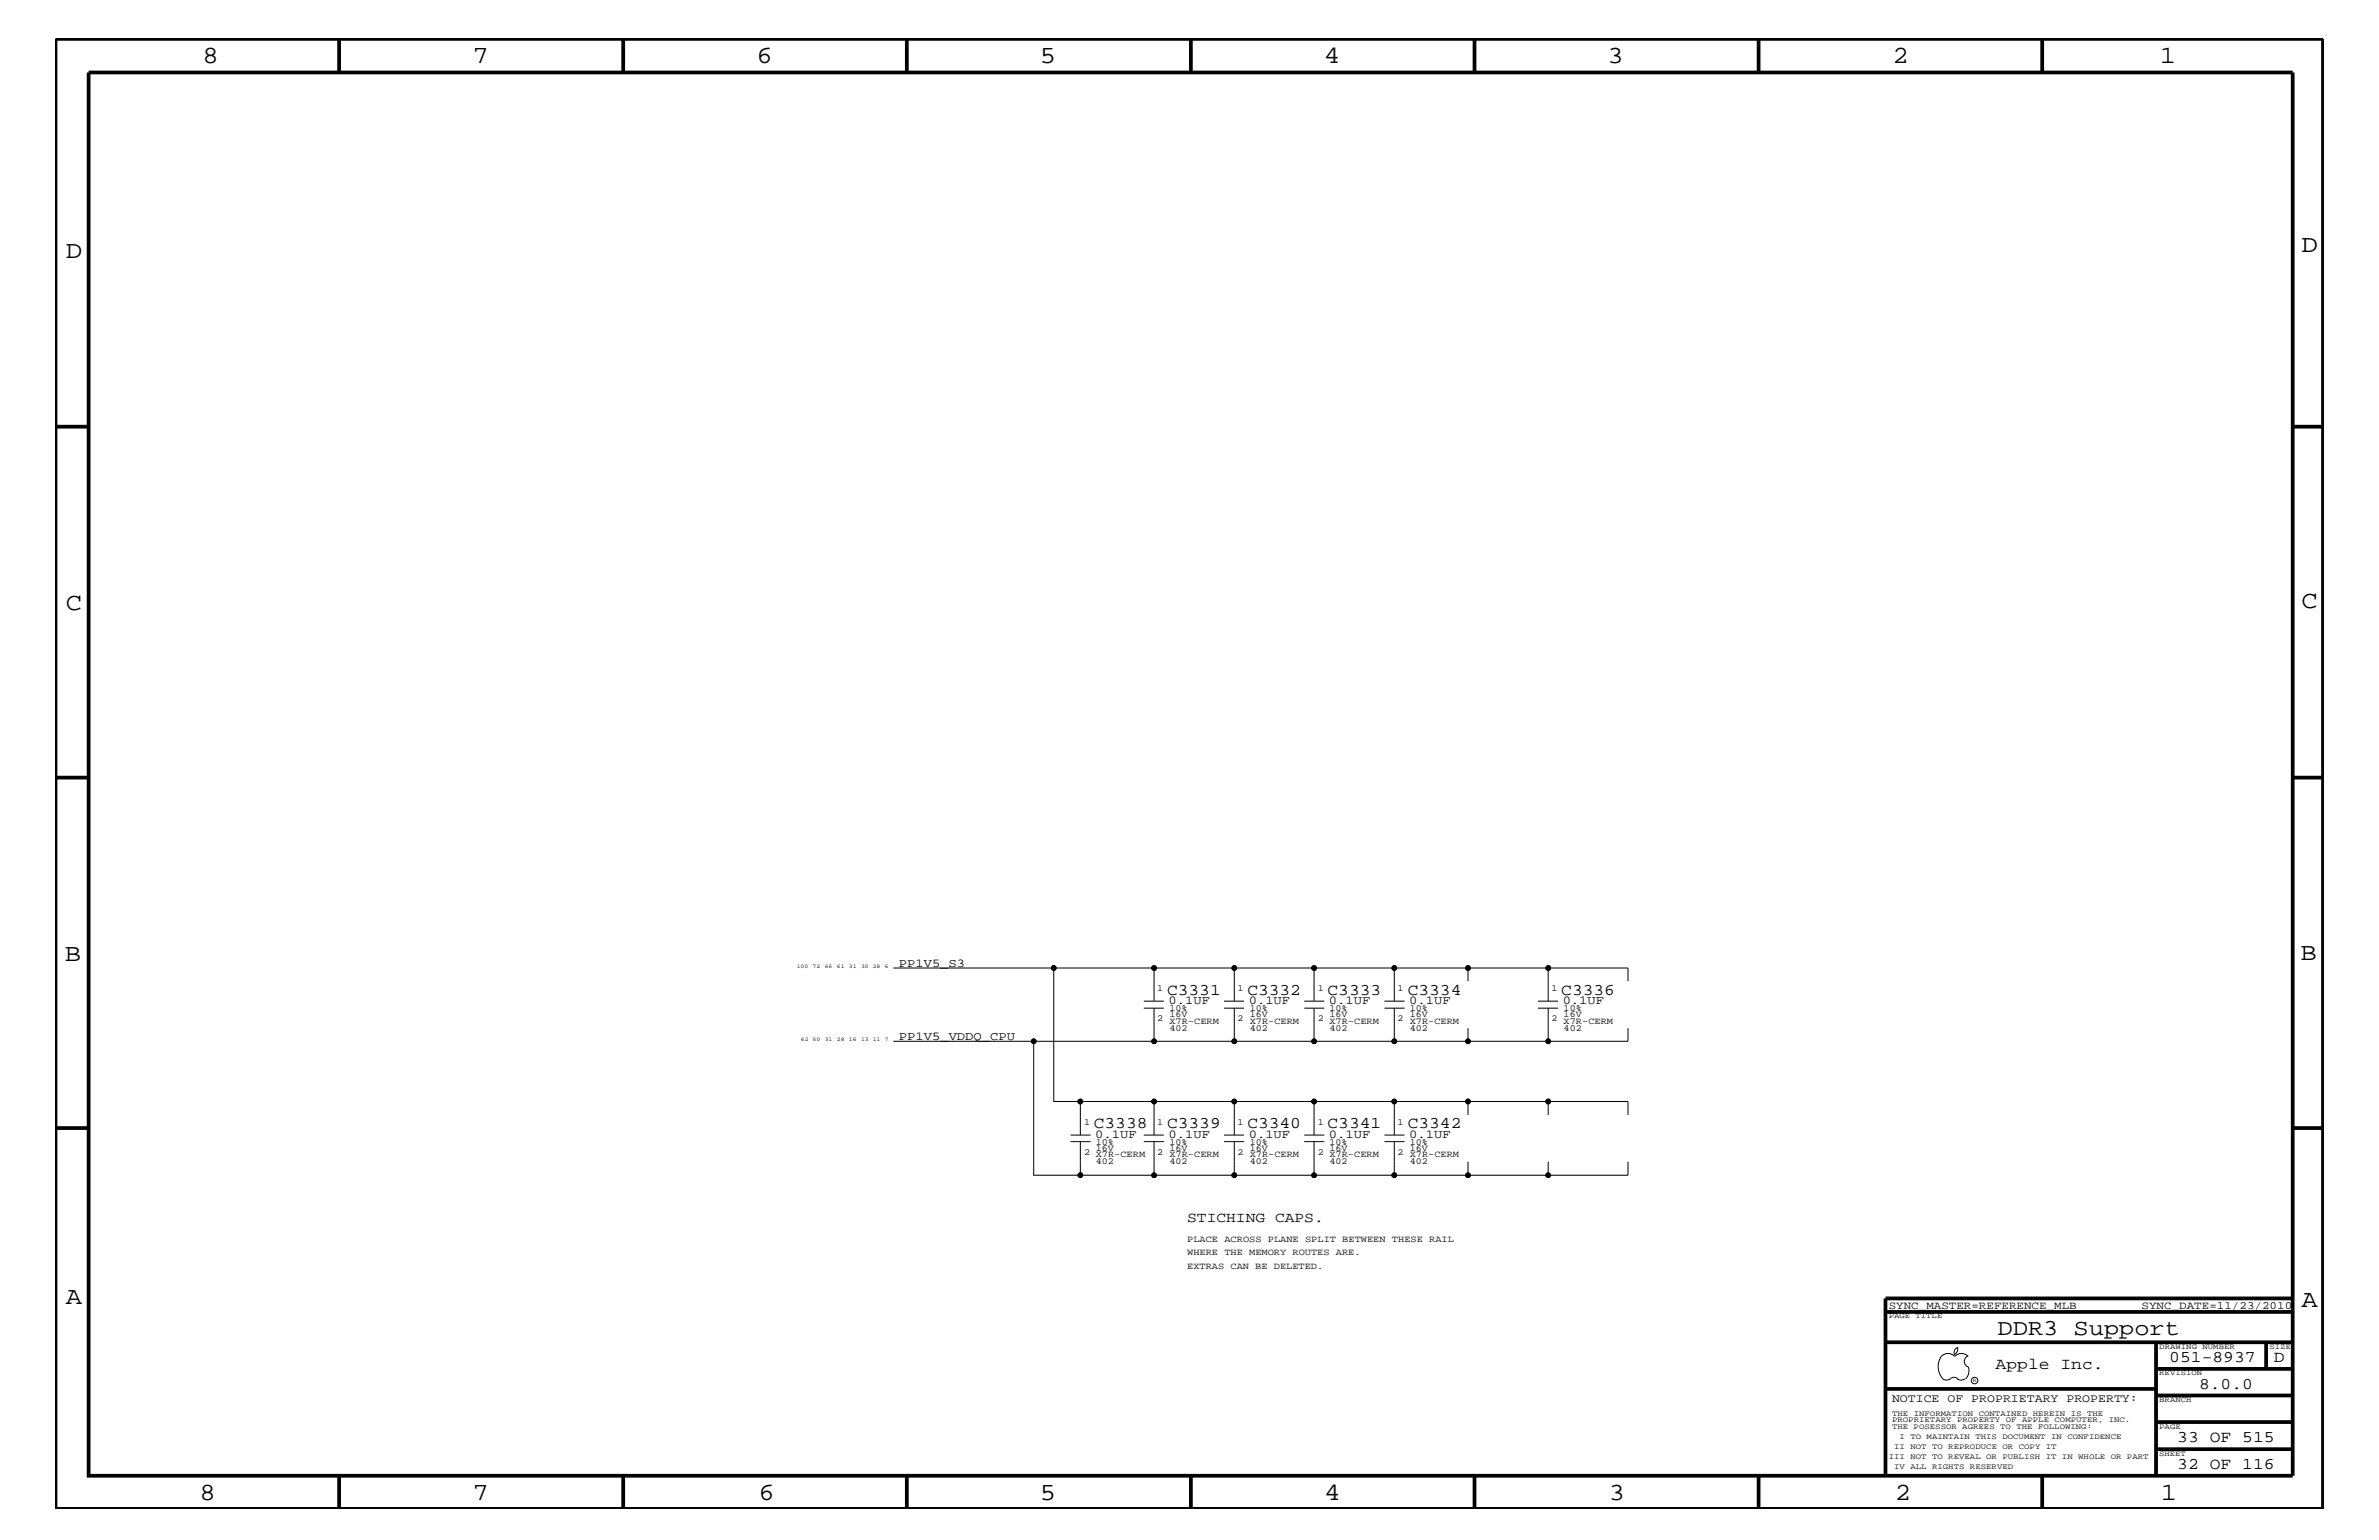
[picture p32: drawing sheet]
<svg xmlns="http://www.w3.org/2000/svg" width="432mm" height="279mm" viewBox="0 0 432 279" stroke-linecap="round" stroke-linejoin="round" font-family="sans-serif">
<defs><g id="words">
<g font-size="4.5">
<text x="36.7" y="11.5">8</text>
<text x="85.8" y="11.5">7</text>
<text x="137.3" y="11.5">6</text>
<text x="188.7" y="11.5">5</text>
<text x="240.3" y="11.5">4</text>
<text x="291.8" y="11.5">3</text>
<text x="343.5" y="11.5">2</text>
<text x="392" y="11.5">1</text>
<text x="11.9" y="46.8">D</text>
<text x="417.7" y="45.7">D</text>
<text x="11.9" y="110.6">C</text>
<text x="417.7" y="110.3">C</text>
<text x="11.8" y="174.3">B</text>
<text x="417.6" y="174.2">B</text>
<text x="11.9" y="236.7">A</text>
<text x="417.7" y="237.1">A</text>
<text x="36.2" y="272.1">8</text>
<text x="85.8" y="272.1">7</text>
<text x="137.7" y="272.1">6</text>
<text x="188.7" y="272.1">5</text>
<text x="240.4" y="272.1">4</text>
<text x="292" y="272.1">3</text>
<text x="343.9" y="272.1">2</text>
<text x="392.2" y="272.1">1</text>
</g>
<text font-size="4.1" x="362.6" y="242.3">DDR3 Support</text>
<g font-size="3">
<text x="211.8" y="180.5">C3331</text>
<text x="226.4" y="180.5">C3332</text>
<text x="241" y="180.5">C3333</text>
<text x="255.5" y="180.5">C3334</text>
<text x="283.4" y="180.5">C3336</text>
<text x="198.5" y="204.7">C3338</text>
<text x="211.8" y="204.7">C3339</text>
<text x="226.4" y="204.7">C3340</text>
<text x="241" y="204.7">C3341</text>
<text x="255.5" y="204.7">C3342</text>
<text x="362.2" y="248.4">Apple Inc.</text>
<text x="393.7" y="247.1">051-8937</text>
<text x="399.2" y="252">8.0.0</text>
<text x="412.7" y="247.1">D</text>
<text x="395.2" y="261.6">33 OF 515</text>
<text x="395.2" y="266.6">32 OF 116</text>
</g>
<text font-size="2.6" x="215.5" y="221.7">STICHING CAPS.</text>
<g font-size="2.2">
<text x="163.2" y="175.4">PP1V5_S3</text>
<text x="212.1" y="182.2">0.1UF</text>
<text x="226.7" y="182.2">0.1UF</text>
<text x="241.2" y="182.2">0.1UF</text>
<text x="255.8" y="182.2">0.1UF</text>
<text x="283.6" y="182.2">0.1UF</text>
<text x="163.2" y="188.7">PP1V5_VDDQ_CPU</text>
<text x="198.8" y="206.5">0.1UF</text>
<text x="212.1" y="206.5">0.1UF</text>
<text x="226.7" y="206.5">0.1UF</text>
<text x="241.2" y="206.5">0.1UF</text>
<text x="255.8" y="206.5">0.1UF</text>
</g>
<text font-size="2.1" x="343.4" y="254.4">NOTICE OF PROPRIETARY PROPERTY:</text>
<g font-size="2">
<text x="342.8" y="237.4">SYNC_MASTER=REFERENCE_MLB</text>
<text x="388.7" y="237.4">SYNC_DATE=11/23/2010</text>
</g>
<g font-size="1.7">
<text x="210.1" y="179.9">1</text>
<text x="224.6" y="179.9">1</text>
<text x="239.2" y="179.9">1</text>
<text x="253.7" y="179.9">1</text>
<text x="281.6" y="179.9">1</text>
<text x="210.1" y="185.3">2</text>
<text x="212.3" y="183.5">10%</text>
<text x="212.3" y="185.8">X7R-CERM</text>
<text x="212.3" y="184.6">16V</text>
<text x="224.6" y="185.3">2</text>
<text x="226.8" y="185.8">X7R-CERM</text>
<text x="226.8" y="184.6">16V</text>
<text x="226.8" y="183.5">10%</text>
<text x="239.2" y="185.3">2</text>
<text x="241.3" y="185.8">X7R-CERM</text>
<text x="241.3" y="184.6">16V</text>
<text x="241.3" y="183.5">10%</text>
<text x="253.7" y="185.3">2</text>
<text x="255.9" y="185.8">X7R-CERM</text>
<text x="255.9" y="184.6">16V</text>
<text x="255.9" y="183.5">10%</text>
<text x="281.6" y="185.3">2</text>
<text x="283.8" y="185.8">X7R-CERM</text>
<text x="283.8" y="184.6">16V</text>
<text x="283.8" y="183.5">10%</text>
<text x="212.3" y="187">402</text>
<text x="226.8" y="187">402</text>
<text x="241.3" y="187">402</text>
<text x="255.9" y="187">402</text>
<text x="283.8" y="187">402</text>
<text x="196.8" y="204.1">1</text>
<text x="196.8" y="209.6">2 X7R-CERM</text>
<text x="198.9" y="207.7">10%</text>
<text x="198.9" y="208.8">16V</text>
<text x="210.1" y="204.1">1</text>
<text x="210.1" y="209.6">2 X7R-CERM</text>
<text x="212.3" y="207.7">10%</text>
<text x="212.3" y="208.8">16V</text>
<text x="224.6" y="204.1">1</text>
<text x="224.6" y="209.6">2 X7R-CERM</text>
<text x="226.8" y="207.7">10%</text>
<text x="226.8" y="208.8">16V</text>
<text x="239.2" y="204.1">1</text>
<text x="239.2" y="209.6">2 X7R-CERM</text>
<text x="241.3" y="207.7">10%</text>
<text x="241.3" y="208.8">16V</text>
<text x="253.7" y="204.1">1</text>
<text x="253.7" y="209.6">2 X7R-CERM</text>
<text x="255.9" y="208.8">16V</text>
<text x="255.9" y="207.7">10%</text>
<text x="198.9" y="211.3">402</text>
<text x="212.3" y="211.3">402</text>
<text x="226.8" y="211.3">402</text>
<text x="241.3" y="211.3">402</text>
<text x="255.9" y="211.3">402</text>
<text x="215.5" y="225.3">PLACE ACROSS PLANE SPLIT BETWEEN THESE RAIL</text>
<text x="215.5" y="227.7">WHERE THE MEMORY ROUTES ARE.</text>
<text x="215.5" y="230.2">EXTRAS CAN BE DELETED.</text>
</g>
<g font-size="1.4">
<text x="342.8" y="239.2">PAGE TITLE</text>
<text x="391.9" y="244.7">DRAWING NUMBER</text>
<text x="411.9" y="244.7">SIZE</text>
<text x="391.9" y="249.5">REVISION</text>
<text x="343.4" y="256.8">THE INFORMATION CONTAINED HEREIN IS THE</text>
<text x="391.9" y="254.4">BRANCH</text>
<text x="343.4" y="259.3">THE POSESSOR AGREES TO THE FOLLOWING:</text>
<text x="343.4" y="258">PROPRIETARY PROPERTY OF APPLE COMPUTER, INC.</text>
<text x="343.8" y="262.9">II NOT TO REPRODUCE OR COPY IT</text>
<text x="344.8" y="261.1">I TO MAINTAIN THIS DOCUMENT IN CONFIDENCE</text>
<text x="391.9" y="259.3">PAGE</text>
<text x="342.8" y="264.7">III NOT TO REVEAL OR PUBLISH IT IN WHOLE OR PART</text>
<text x="343.8" y="266.6">IV ALL RIGHTS RESERVED</text>
<text x="391.9" y="264.1">SHEET</text>
</g>
<g font-size="1">
<text x="144.6" y="175.6">100</text>
<text x="147.5" y="175.6">72</text>
<text x="149.7" y="175.6">66</text>
<text x="151.9" y="175.6">61</text>
<text x="154.1" y="175.6">31</text>
<text x="156.3" y="175.6">30 28</text>
<text x="160.6" y="175.6">6</text>
<text x="145.4" y="188.9">62 50</text>
<text x="149.7" y="188.9">31</text>
<text x="151.9" y="188.9">28</text>
<text x="154.1" y="188.9">16</text>
<text x="156.3" y="188.9">13 11</text>
<text x="160.6" y="188.9">7</text>
<text x="358.1" y="250.7">R</text>
</g>
</g></defs>
<g fill="none" stroke="#000" stroke-width=".18">
<path d="M162.1 175.6h29.2v24.2h4.8M191.3 175.6h18.2v6M209.5 175.6h14.5M238.5 175.6h14.6v6M253.1 175.6h13.3M266.4 178v-2.4h14.6v6M281 175.6h14.5v2.4M162.1 188.9h25.5v24.3h8.5M187.6 188.9h21.9M207.6 182.9h3.6M207.6 181.6h3.6M209.5 182.9v6h14.5v-6"/>
<path d="M209.5 199.8h-13.4v6.1M222.2 182.9h3.6M222.2 181.6h3.6M224 199.8h-14.5v6.1M224 181.6v-6h14.5v6M224 188.9h14.5M236.7 182.9h3.7M236.7 181.6h3.7M238.5 182.9v6h14.6v-6M238.5 199.8h-14.5v6.1M251.3 182.9h3.6M251.3 181.6h3.6"/>
<path d="M253.1 199.8h-14.6v6.1M253.1 188.9h13.3M266.4 199.8h-13.3v6.1M279.1 182.9h3.7M279.1 181.6h3.7M281 182.9v6h-14.6v-2.4M281 199.8h-14.6v2.5M295.5 186.5v2.4h-14.5M194.3 207.1h3.7M194.3 205.9h3.7M196.1 207.1v6.1h13.4M207.6 207.1h3.6"/>
<path d="M207.6 205.9h3.6M209.5 207.1v6.1h14.5M222.2 207.1h3.6M222.2 205.9h3.6M224 207.1v6.1h14.5M236.7 207.1h3.7M236.7 205.9h3.7M238.5 207.1v6.1h14.6M251.3 207.1h3.6M251.3 205.9h3.6M253.1 207.1v6.1h13.3M266.4 210.8v2.4h14.6"/>
<path d="M281 210.8v2.4h14.5v-2.4M281 202.3v-2.5h14.5v2.5M352.3 246.1a1.69 1.69 0 0 1 2.5 0 1.72 1.72 0 0 1 2.4 0M352.4 246a3.2 3.2 0 0 0 .4 4.3l.8 .1 .4-.2M354 250.2l.7-.3 .7 .3M355.2 250.2l.7 .2 .7-.2M355.3 244.4v.3a1.18 1.18 0 0 1-.6 1.1M355.4 244.4a.99 .99 0 0 0-.6 1.4M357.2 246a1.04 1.04 0 0 0-.7 1 1.04 1.04 0 0 0 .7 1M357.3 248l.1 .7a2.11 2.11 0 0 1-.6 1.5"/>
<circle cx="191.3" cy="175.6" r=".42"/>
<circle cx="209.5" cy="175.6" r=".42"/>
<circle cx="224" cy="175.6" r=".42"/>
<circle cx="238.5" cy="175.6" r=".42"/>
<circle cx="253.1" cy="175.6" r=".42"/>
<circle cx="266.4" cy="175.6" r=".42"/>
<circle cx="281" cy="175.6" r=".42"/>
<circle cx="187.6" cy="188.9" r=".42"/>
<circle cx="196.1" cy="199.8" r=".42"/>
<circle cx="209.5" cy="199.8" r=".42"/>
<circle cx="209.5" cy="188.9" r=".42"/>
<circle cx="224" cy="199.8" r=".42"/>
<circle cx="224" cy="188.9" r=".42"/>
<circle cx="238.5" cy="199.8" r=".42"/>
<circle cx="238.5" cy="188.9" r=".42"/>
<circle cx="253.1" cy="188.9" r=".42"/>
<circle cx="253.1" cy="199.8" r=".42"/>
<circle cx="266.4" cy="199.8" r=".42"/>
<circle cx="266.4" cy="188.9" r=".42"/>
<circle cx="281" cy="188.9" r=".42"/>
<circle cx="281" cy="199.8" r=".42"/>
<circle cx="196.1" cy="213.2" r=".42"/>
<circle cx="209.5" cy="213.2" r=".42"/>
<circle cx="224" cy="213.2" r=".42"/>
<circle cx="238.5" cy="213.2" r=".42"/>
<circle cx="253.1" cy="213.2" r=".42"/>
<circle cx="266.4" cy="213.2" r=".42"/>
<circle cx="281" cy="213.2" r=".42"/>
<circle cx="358.4" cy="250.5" r=".59"/>
</g>
<g fill="none" stroke="#000" stroke-width=".68" stroke-linecap="butt">
<path d="M10.1 7.1h411.5v266.7h-411.5zM16.1 13.2h400v254.5h-400zM61.6 7.1v6.1M113.1 7.1v6.1M164.6 7.1v6.1M216.2 7.1v6.1M267.6 7.1v6.1M319.2 7.1v6.1M370.7 7.1v6.1M10.1 77.4h6M416.1 77.4h5.5M10.1 141.1h6"/>
<path d="M416.1 141.1h5.5M10.1 204.7h6M416.1 204.7h5.5M342.2 238h73.9M416.1 235.6h-73.9v32.1M342.2 243.5h73.9M342.2 252h49.1M391.3 243.5v24.2M391.3 258h24.8M391.3 253.2h24.8M391.3 248.4h24.8M411.3 243.5v4.9"/>
<path d="M61.6 267.7v6.1M113.1 267.7v6.1M164.6 267.7v6.1M216.2 268v5.8M267.6 267.7v6.1M319.2 267.7v6.1M370.7 267.7v6.1M391.3 262.9h24.8"/>
</g>
<g fill="#000">
<circle cx="191.3" cy="175.6" r=".42"/>
<circle cx="209.5" cy="175.6" r=".42"/>
<circle cx="224" cy="175.6" r=".42"/>
<circle cx="238.5" cy="175.6" r=".42"/>
<circle cx="253.1" cy="175.6" r=".42"/>
<circle cx="266.4" cy="175.6" r=".42"/>
<circle cx="281" cy="175.6" r=".42"/>
<circle cx="187.6" cy="188.9" r=".42"/>
<circle cx="196.1" cy="199.8" r=".42"/>
<circle cx="209.5" cy="199.8" r=".42"/>
<circle cx="209.5" cy="188.9" r=".42"/>
<circle cx="224" cy="199.8" r=".42"/>
<circle cx="224" cy="188.9" r=".42"/>
<circle cx="238.5" cy="199.8" r=".42"/>
<circle cx="238.5" cy="188.9" r=".42"/>
<circle cx="253.1" cy="188.9" r=".42"/>
<circle cx="253.1" cy="199.8" r=".42"/>
<circle cx="266.4" cy="199.8" r=".42"/>
<circle cx="266.4" cy="188.9" r=".42"/>
<circle cx="281" cy="188.9" r=".42"/>
<circle cx="281" cy="199.8" r=".42"/>
<circle cx="196.1" cy="213.2" r=".42"/>
<circle cx="209.5" cy="213.2" r=".42"/>
<circle cx="224" cy="213.2" r=".42"/>
<circle cx="238.5" cy="213.2" r=".42"/>
<circle cx="253.1" cy="213.2" r=".42"/>
<circle cx="266.4" cy="213.2" r=".42"/>
<circle cx="281" cy="213.2" r=".42"/>
</g>
<use href="#words"/>
</svg>
